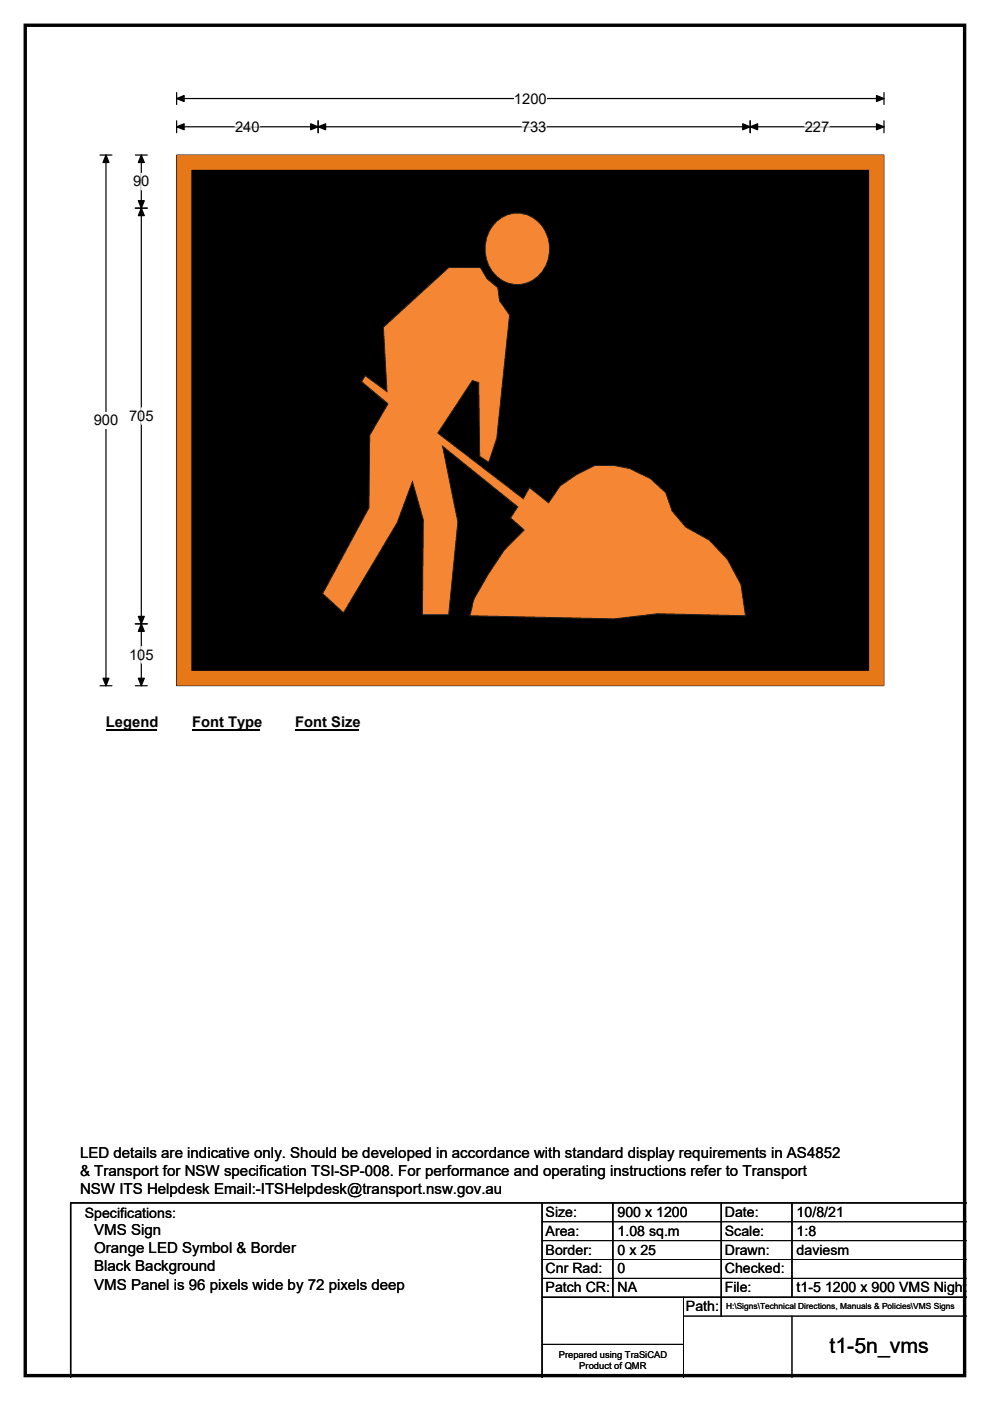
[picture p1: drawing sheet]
<svg xmlns="http://www.w3.org/2000/svg" width="210mm" height="297mm" viewBox="0 0 210 297" stroke-linecap="round" stroke-linejoin="round" font-family="sans-serif">
<defs><g id="words">
<text font-size="4.5" x="176" y="286.9">t1-5n_vms</text>
<g font-size="3.2">
<text x="17" y="245.4">LED details are indicative only. Should be developed in accordance with standard display requirements in AS4852</text>
<text x="17" y="249.3">&amp; Transport for NSW specification TSI-SP-008. For performance and operating instructions refer to Transport</text>
<text x="17" y="253.1">NSW ITS Helpdesk Email:-ITSHelpdesk@transport.nsw.gov.au</text>
<text x="20" y="261.9">VMS Sign</text>
<text x="20" y="265.7">Orange LED Symbol &amp; Border</text>
<text x="20" y="269.6">Black Background</text>
<text x="20" y="273.4">VMS Panel is 96 pixels wide by 72 pixels deep</text>
</g>
<g font-size="3.1">
<text x="109" y="21.9">1200</text>
<text x="49.9" y="27.9">240</text>
<text x="110.7" y="27.9">733</text>
<text x="170.7" y="27.9">227</text>
<text x="28.2" y="39.5">90</text>
<text x="27.4" y="89.2">705</text>
<text x="19.9" y="90.2">900</text>
<text x="27.4" y="139.9">105</text>
<text x="22.5" y="154.2">Legend</text>
<text x="40.7" y="154.2">Font Type</text>
<text x="62.6" y="154.2">Font Size</text>
</g>
<g font-size="3">
<text x="115.7" y="258">Size:</text>
<text x="131" y="258">900 x 1200</text>
<text x="153.7" y="258">Date:</text>
<text x="169" y="258">10/8/21</text>
<text x="18" y="258.2">Specifications:</text>
<text x="115.7" y="262">Area:</text>
<text x="131" y="262">1.08 sq.m</text>
<text x="153.7" y="262">Scale:</text>
<text x="169" y="262">1:8</text>
<text x="115.7" y="266">Border:</text>
<text x="115.7" y="270">Cnr Rad:</text>
<text x="131" y="266">0 x 25</text>
<text x="131" y="270">0</text>
<text x="153.7" y="266">Drawn:</text>
<text x="153.7" y="270">Checked:</text>
<text x="169" y="266">daviesm</text>
<text x="115.7" y="274">Patch CR:</text>
<text x="131" y="274">NA</text>
<text x="153.7" y="274">File:</text>
<text x="169" y="274">t1-5 1200 x 900 VMS Night</text>
<text x="145.5" y="278">Path:</text>
</g>
<g font-size="2">
<text x="118.5" y="287.8">Prepared using TraSiCAD</text>
<text x="122.9" y="290.2">Product of QMR</text>
</g>
<text font-size="1.8" x="154" y="277.5">H:\Signs\Technical Directions, Manuals &amp; Policies\VMS Signs</text>
</g></defs>
<path d="M5.4 5.4h199.2v286.3h-199.2z" fill="none" stroke="#000" stroke-width=".72"/>
<path d="M37.5 19.6v2.6M187.5 19.6v2.6M37.5 20.9h150" fill="none" stroke="#000" stroke-width=".25"/>
<path d="M37.5 20.9l1.6-.6v1.2zM185.9 20.3l1.6 .6-1.6 .6z" fill="#000" stroke="#000" stroke-width=".25"/>
<path d="M109 19.2h7v3.4h-7z" fill="#fff"/>
<path d="M21.2 32.9h2.5M22.5 32.9v112.5M37.5 26.9h150M37.5 25.6v2.6M67.5 25.6v2.6M159.1 25.6v2.6M187.5 25.6v2.6M21.2 145.4h2.5" fill="none" stroke="#000" stroke-width=".25"/>
<path d="M22.5 32.9l.6 1.6h-1.3zM37.5 26.9l1.6-.7v1.3zM67.5 26.9l1.6-.7v1.3zM65.9 26.2l1.6 .7-1.6 .6zM157.5 26.2l1.6 .7-1.6 .6zM159.1 26.9l1.6-.7v1.3zM185.9 26.2l1.6 .7-1.6 .6zM21.8 143.8h1.3l-.6 1.6z" fill="#000" stroke="#000" stroke-width=".25"/>
<path d="M49.9 26.9h5.2M110.7 26.9h5.2M170.7 26.9h5.2" fill="none" stroke="#fff" stroke-width=".25"/>
<path d="M19.9 87.4h5.2v3.5h-5.2z" fill="#fff"/>
<path d="M28.7 32.9h2.5M30 32.9v112.5M28.7 44.1h2.5M28.7 132.3h2.5M28.7 145.4h2.5" fill="none" stroke="#000" stroke-width=".25"/>
<path d="M30 32.9l.6 1.6h-1.3zM30 44.1l.6 1.6h-1.3zM29.3 42.5h1.3l-.6 1.6zM29.3 130.7h1.3l-.6 1.6zM30 132.3l.6 1.6h-1.3zM29.3 143.8h1.3l-.6 1.6z" fill="#000" stroke="#000" stroke-width=".25"/>
<path d="M30 36.7v3.6M30 86.4v3.6M30 137.1v3.5" fill="none" stroke="#fff" stroke-width=".25"/>
<path d="M22.5 151.4h10.7v3.5h-10.7z" fill="#fff"/>
<path d="M22.5 154.7h10.7" fill="none" stroke="#000" stroke-width=".32"/>
<path d="M40.7 151.4h14.4v3.5h-14.4z" fill="#fff"/>
<path d="M40.7 154.7h14.4" fill="none" stroke="#000" stroke-width=".32"/>
<path d="M62.6 151.4h13.5v3.5h-13.5z" fill="#fff"/>
<path d="M62.6 154.7h13.5" fill="none" stroke="#000" stroke-width=".32"/>
<path d="M37.5 32.9h150v112.5h-150z" fill="#000"/>
<path d="M37.5 32.9h150v112.5h-150z" fill="none" stroke="#000" stroke-width=".21"/>
<path d="M39 34.4h146.9v109.4h-146.9z" fill="none" stroke="#e77817" stroke-width="3.1"/>
<g fill="#f58634" stroke="#221f20" stroke-width=".21">
<path d="M105.2 47a6.5 6.5 0 0 1 10.7 2.6 7.7 7.7 0 0 1-5.2 10.7 7.1 7.1 0 0 1-7.8-7.5 8 8 0 0 1 2.3-5.8z" fill-rule="evenodd"/>
<path d="M81.3 69.4l13.9-12.7h6.7l1.4 2.4 2.3 1.9 .4 2.8 2.1 3-2.7 26.1-1.7 5.1-2-1.2-.2-15.7-1.3-.4-7.3 11.1 18.1 13.9 1.3-2.3 4.1 3.2 2.5-3.6 3.4-2.4 3.9-1.9h4l3.3 .6 4.4 2.2 3.3 3 1.3 3.8 2.9 3.4 5 2.8 3.9 4.1 2.9 5.3 .9 6.7-18.6-.5-9.3 1.1-30.6-.6 1-3.7 3.1-5.3 3.2-4.9 4.3-4.3-2.9-2.6 1.5-2.3-15.9-12.9 3.2 16.1-1.9 19.6h-5.6l.2-20.1-2.3-8.1-3.3 8.8-11.3 19-4.5-4 9.9-18.2 .1-15.5 3.9-6.6-5.6-4.7 .8-1.3 4.6 3.4z" fill-rule="evenodd"/>
</g>
<path d="M85.9 71.7l4.9-2.1-4.9 7.9z" fill="#f58634"/>
<path d="M115 255v37M130 255v20M153 255v24M168 255v20M205 255h-190v37M115 275h90" fill="none" stroke="#000" stroke-width=".3"/>
<path d="M115 259h90M115 263h90M115 267h90M115 271h90M145 279h60M145 275v17M168 279v13M115 285h30" fill="none" stroke="#000" stroke-width=".21"/>
<use href="#words"/>
</svg>
